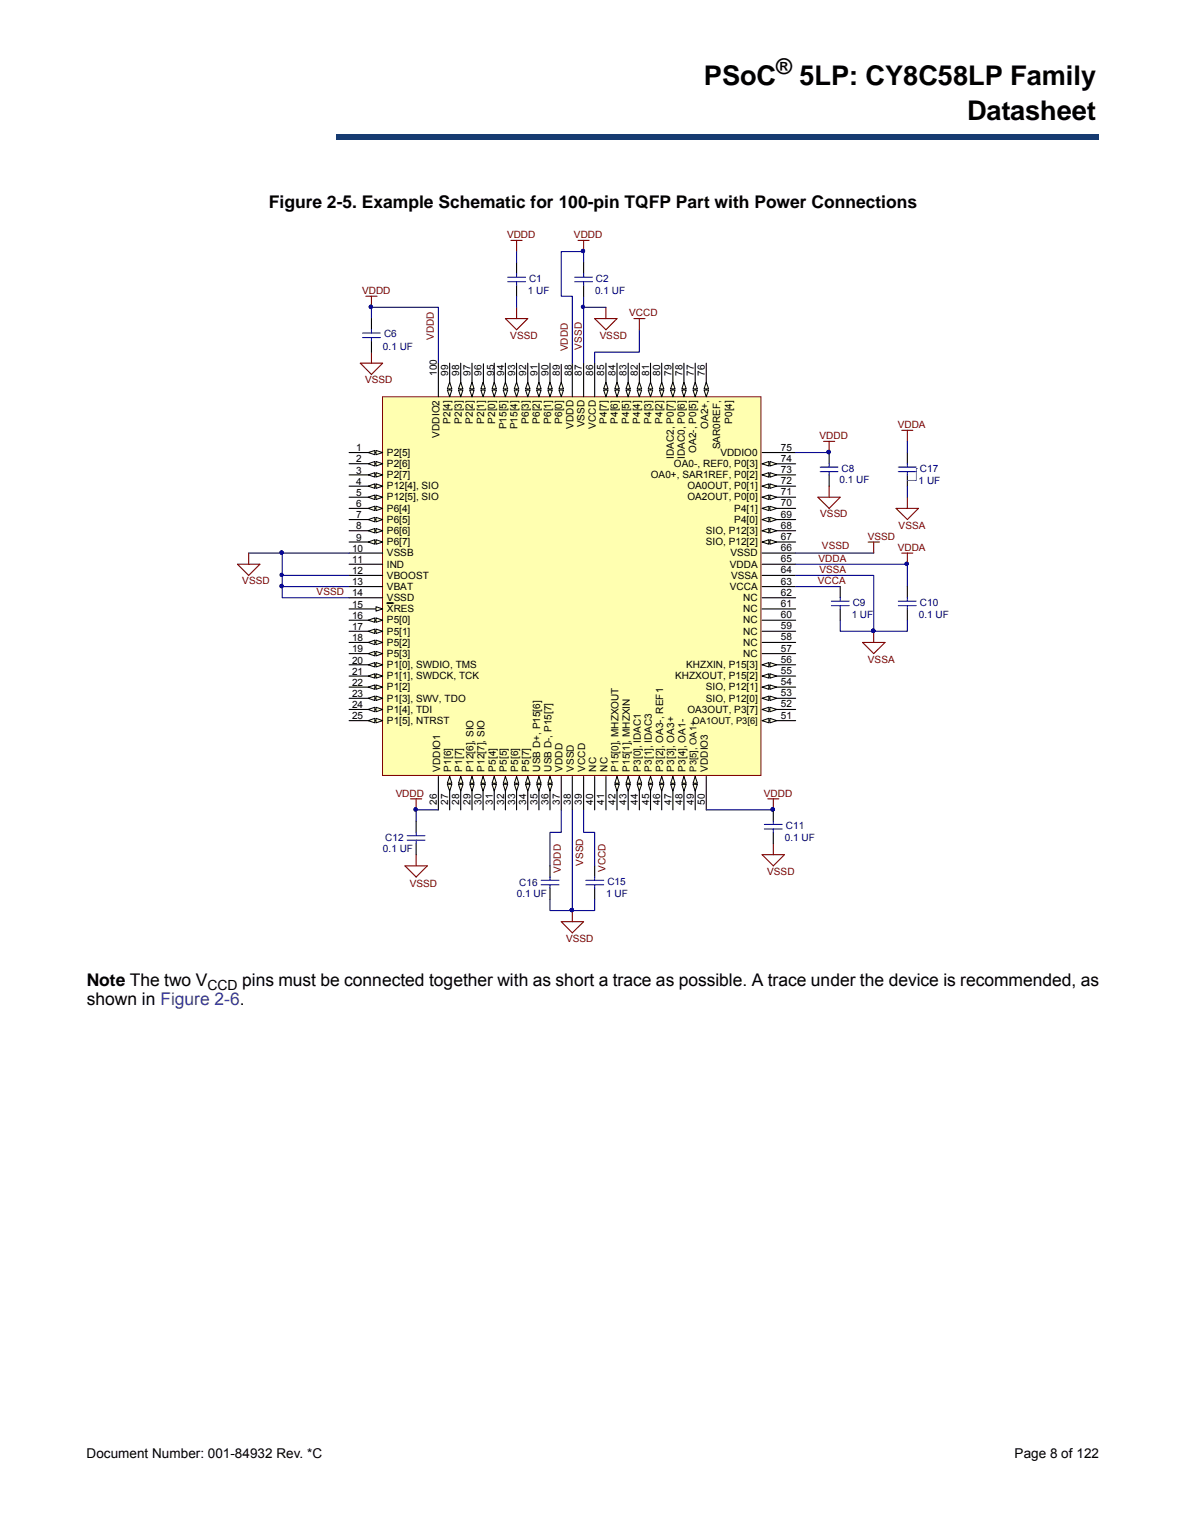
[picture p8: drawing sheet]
<svg xmlns="http://www.w3.org/2000/svg" width="216mm" height="279mm" viewBox="0 0 216 279" stroke-linecap="round" stroke-linejoin="round" font-family="sans-serif">
<defs><g id="words">
<g font-size="4.9">
<text x="128" y="15.5">PSoC</text>
<text x="145.4" y="15.5">5LP: CY8C58LP Family</text>
<text x="175.9" y="21.9">Datasheet</text>
</g>
<text font-size="3.9" x="141.2" y="13.5">®</text>
<g font-size="3.2">
<text x="48.9" y="37.9">Figure 2-5. Example Schematic for 100-pin TQFP Part with Power Connections</text>
<text x="15.8" y="179.3">Note The two V</text>
<text x="44" y="179.3">pins must be connected together with as short a trace as possible. A trace under the device is recommended, as</text>
<text x="15.8" y="182.8">shown in Figure 2-6.</text>
</g>
<g font-size="2.5">
<text x="37.7" y="180.1">CCD</text>
<text x="15.7" y="265.2">Document Number: 001-84932 Rev. *C</text>
<text x="184.6" y="265.2">Page 8 of 122</text>
</g>
<g font-size="1.8" fill="#800000">
<text x="92.2" y="43.3">VDDD</text>
<text x="104.4" y="43.3">VDDD</text>
<text x="65.8" y="53.5">VDDD</text>
<text x="114.4" y="57.5">VCCD</text>
<text x="78.9" y="61.9" transform="rotate(-90 78.9 61.9)">VDDD</text>
<text x="92.8" y="61.6">VSSD</text>
<text x="103.3" y="63.9" transform="rotate(-90 103.3 63.9)">VDDD</text>
<text x="105.8" y="63.6" transform="rotate(-90 105.8 63.6)">VSSD</text>
<text x="109.1" y="61.6">VSSD</text>
<text x="66.4" y="69.7">VSSD</text>
<text x="163.3" y="77.9">VDDA</text>
<text x="149.1" y="79.9">VDDD</text>
<text x="149.2" y="94.1">VSSD</text>
<text x="149.5" y="99.9">VSSD</text>
<text x="157.8" y="98.1">VSSD</text>
<text x="163.3" y="100.2">VDDA</text>
<text x="163.4" y="96.2">VSSA</text>
<text x="44.1" y="106.3">VSSD</text>
<text x="148.8" y="106.3">VCCA</text>
<text x="148.9" y="102.2">VDDA</text>
<text x="149.1" y="104.2">VSSA</text>
<text x="57.6" y="108.3">VSSD</text>
<text x="157.9" y="120.5">VSSA</text>
<text x="72" y="144.9">VDDD</text>
<text x="138.9" y="144.9">VDDD</text>
<text x="74.5" y="161.4">VSSD</text>
<text x="102" y="158.7" transform="rotate(-90 102 158.7)">VDDD</text>
<text x="106" y="157.5" transform="rotate(-90 106 157.5)">VSSD</text>
<text x="110.1" y="158.6" transform="rotate(-90 110.1 158.6)">VCCD</text>
<text x="139.6" y="159.1">VSSD</text>
<text x="103" y="171.3">VSSD</text>
</g>
<g font-size="1.8" fill="#000080">
<text x="96" y="53.5">1 UF</text>
<text x="96.2" y="51.2">C1</text>
<text x="108.2" y="53.5">0.1 UF</text>
<text x="108.4" y="51.2">C2</text>
<text x="69.7" y="63.6">0.1 UF</text>
<text x="69.8" y="61.4">C6</text>
<text x="152.7" y="87.8">0.1 UF</text>
<text x="153.1" y="85.8">C8</text>
<text x="167.1" y="88">1 UF</text>
<text x="167.3" y="85.8">C17</text>
<text x="154.9" y="112.4">1 UF</text>
<text x="155.1" y="110.2">C9</text>
<text x="167.1" y="112.4">0.1 UF</text>
<text x="167.3" y="110.2">C10</text>
<text x="69.7" y="155">0.1 UF</text>
<text x="70.1" y="153">C12</text>
<text x="142.7" y="153">0.1 UF</text>
<text x="142.9" y="150.8">C11</text>
<text x="94.4" y="161.1">C16</text>
<text x="110.5" y="160.9">C15</text>
<text x="94" y="163.2">0.1 UF</text>
<text x="110.2" y="163.2">1 UF</text>
</g>
<g font-size="1.8">
<text x="79.5" y="68.3" transform="rotate(-90 79.5 68.3)">100</text>
<text x="81.5" y="68.4" transform="rotate(-90 81.5 68.4)">99</text>
<text x="83.5" y="68.4" transform="rotate(-90 83.5 68.4)">98</text>
<text x="85.6" y="68.4" transform="rotate(-90 85.6 68.4)">97</text>
<text x="87.6" y="68.4" transform="rotate(-90 87.6 68.4)">96</text>
<text x="89.9" y="68.4" transform="rotate(-90 89.9 68.4)">95</text>
<text x="91.7" y="68.4" transform="rotate(-90 91.7 68.4)">94</text>
<text x="93.7" y="68.4" transform="rotate(-90 93.7 68.4)">93</text>
<text x="95.7" y="68.4" transform="rotate(-90 95.7 68.4)">92</text>
<text x="97.7" y="68.4" transform="rotate(-90 97.7 68.4)">91</text>
<text x="99.8" y="68.4" transform="rotate(-90 99.8 68.4)">90</text>
<text x="101.8" y="68.4" transform="rotate(-90 101.8 68.4)">89</text>
<text x="104" y="68.4" transform="rotate(-90 104 68.4)">88</text>
<text x="105.9" y="68.4" transform="rotate(-90 105.9 68.4)">87</text>
<text x="107.9" y="68.4" transform="rotate(-90 107.9 68.4)">86</text>
<text x="109.9" y="68.4" transform="rotate(-90 109.9 68.4)">85</text>
<text x="112" y="68.4" transform="rotate(-90 112 68.4)">84</text>
<text x="114" y="68.4" transform="rotate(-90 114 68.4)">83</text>
<text x="116" y="68.4" transform="rotate(-90 116 68.4)">82</text>
<text x="118" y="68.4" transform="rotate(-90 118 68.4)">81</text>
<text x="120.1" y="68.4" transform="rotate(-90 120.1 68.4)">80</text>
<text x="122.1" y="68.4" transform="rotate(-90 122.1 68.4)">79</text>
<text x="124.1" y="68.4" transform="rotate(-90 124.1 68.4)">78</text>
<text x="126.2" y="68.4" transform="rotate(-90 126.2 68.4)">77</text>
<text x="128.2" y="68.4" transform="rotate(-90 128.2 68.4)">76</text>
<text x="82" y="77" transform="rotate(-90 82 77)">P2[4]</text>
<text x="84" y="77" transform="rotate(-90 84 77)">P2[3]</text>
<text x="86" y="77" transform="rotate(-90 86 77)">P2[2]</text>
<text x="88.1" y="77" transform="rotate(-90 88.1 77)">P2[1]</text>
<text x="90.1" y="77" transform="rotate(-90 90.1 77)">P2[0]</text>
<text x="96.2" y="77" transform="rotate(-90 96.2 77)">P6[3]</text>
<text x="98.2" y="77" transform="rotate(-90 98.2 77)">P6[2]</text>
<text x="100.2" y="77" transform="rotate(-90 100.2 77)">P6[1]</text>
<text x="102.3" y="77" transform="rotate(-90 102.3 77)">P6[0]</text>
<text x="104.3" y="78" transform="rotate(-90 104.3 78)">VDDD</text>
<text x="106.3" y="77.7" transform="rotate(-90 106.3 77.7)">VSSD</text>
<text x="108.4" y="78" transform="rotate(-90 108.4 78)">VCCD</text>
<text x="110.4" y="77" transform="rotate(-90 110.4 77)">P4[7]</text>
<text x="112.4" y="77" transform="rotate(-90 112.4 77)">P4[6]</text>
<text x="114.4" y="77" transform="rotate(-90 114.4 77)">P4[5]</text>
<text x="116.5" y="77" transform="rotate(-90 116.5 77)">P4[4]</text>
<text x="118.5" y="77" transform="rotate(-90 118.5 77)">P4[3]</text>
<text x="120.5" y="77" transform="rotate(-90 120.5 77)">P4[2]</text>
<text x="128.8" y="78" transform="rotate(-90 128.8 78)">OA2+,</text>
<text x="133.2" y="77" transform="rotate(-90 133.2 77)">P0[4]</text>
<text x="64.8" y="82.1">1</text>
<text x="70.4" y="82.9">P2[5]</text>
<text x="79.9" y="79.6" transform="rotate(-90 79.9 79.6)">VDDIO2</text>
<text x="92.1" y="78.1" transform="rotate(-90 92.1 78.1)">P15[5]</text>
<text x="94.1" y="78.1" transform="rotate(-90 94.1 78.1)">P15[4]</text>
<text x="122.6" y="83.4" transform="rotate(-90 122.6 83.4)">IDAC2, P0[7]</text>
<text x="124.6" y="83.4" transform="rotate(-90 124.6 83.4)">IDAC0, P0[6]</text>
<text x="126.6" y="82.3" transform="rotate(-90 126.6 82.3)">OA2-, P0[5]</text>
<text x="131" y="81.7" transform="rotate(-90 131 81.7)">SAR0REF,</text>
<text x="131" y="82.9">VDDIO0</text>
<text x="142" y="82">75</text>
<text x="64.8" y="84.1">2</text>
<text x="64.8" y="86.1">3</text>
<text x="64.8" y="88.2">4</text>
<text x="70.4" y="84.9">P2[6]</text>
<text x="70.4" y="87">P2[7]</text>
<text x="70.4" y="89">P12[4], SIO</text>
<text x="118.4" y="87">OA0+, SAR1REF, P0[2]</text>
<text x="122.6" y="84.9">OA0-, REF0, P0[3]</text>
<text x="125" y="89">OA0OUT, P0[1]</text>
<text x="142" y="84">74</text>
<text x="142" y="88.1">72</text>
<text x="142" y="86">73</text>
<text x="64.8" y="90.2">5</text>
<text x="64.8" y="92.2">6</text>
<text x="64.8" y="94.3">7</text>
<text x="70.4" y="91">P12[5], SIO</text>
<text x="70.4" y="93.1">P6[4]</text>
<text x="70.4" y="95.1">P6[5]</text>
<text x="125" y="91">OA2OUT, P0[0]</text>
<text x="133.6" y="95.1">P4[0]</text>
<text x="133.6" y="93.1">P4[1]</text>
<text x="142" y="94.1">69</text>
<text x="142" y="92.1">70</text>
<text x="142" y="90.1">71</text>
<text x="64" y="100.4">10</text>
<text x="64.8" y="98.3">9</text>
<text x="64.8" y="96.3">8</text>
<text x="70.4" y="101.2">VSSB</text>
<text x="70.4" y="99.2">P6[7]</text>
<text x="70.4" y="97.2">P6[6]</text>
<text x="128.4" y="99.2">SIO, P12[2]</text>
<text x="128.4" y="97.2">SIO, P12[3]</text>
<text x="132.9" y="101.2">VSSD</text>
<text x="142" y="98.2">67</text>
<text x="142" y="96.2">68</text>
<text x="142" y="100.2">66</text>
<text x="64" y="102.4">11</text>
<text x="64" y="104.5">12</text>
<text x="64" y="106.5">13</text>
<text x="70.4" y="103.2">IND</text>
<text x="70.4" y="105.3">VBOOST</text>
<text x="70.4" y="107.3">VBAT</text>
<text x="132.8" y="107.3">VCCA</text>
<text x="132.8" y="103.2">VDDA</text>
<text x="133" y="105.3">VSSA</text>
<text x="142" y="104.3">64</text>
<text x="142" y="106.3">63</text>
<text x="142" y="102.3">65</text>
<text x="64" y="108.5">14</text>
<text x="64" y="110.5">15</text>
<text x="64" y="112.6">16</text>
<text x="70.4" y="109.3">VSSD</text>
<text x="70.4" y="111.4">XRES</text>
<text x="70.4" y="113.4">P5[0]</text>
<text x="135.2" y="113.4">NC</text>
<text x="135.2" y="111.4">NC</text>
<text x="135.2" y="109.3">NC</text>
<text x="142" y="112.5">60</text>
<text x="142" y="110.4">61</text>
<text x="142" y="108.4">62</text>
<text x="64" y="114.6">17</text>
<text x="64" y="116.6">18</text>
<text x="64" y="118.7">19</text>
<text x="70.4" y="115.4">P5[1]</text>
<text x="70.4" y="117.5">P5[2]</text>
<text x="70.4" y="119.5">P5[3]</text>
<text x="135.2" y="119.5">NC</text>
<text x="135.2" y="117.5">NC</text>
<text x="135.2" y="115.4">NC</text>
<text x="142" y="118.5">57</text>
<text x="142" y="116.5">58</text>
<text x="142" y="114.5">59</text>
<text x="64" y="120.7">20</text>
<text x="64" y="122.7">21</text>
<text x="64" y="124.8">22</text>
<text x="70.4" y="121.5">P1[0], SWDIO, TMS</text>
<text x="70.4" y="123.5">P1[1], SWDCK, TCK</text>
<text x="70.4" y="125.6">P1[2]</text>
<text x="122.8" y="123.5">KHZXOUT, P15[2]</text>
<text x="124.8" y="121.5">KHZXIN, P15[3]</text>
<text x="128.4" y="125.6">SIO, P12[1]</text>
<text x="142" y="124.6">54</text>
<text x="142" y="122.6">55</text>
<text x="142" y="120.6">56</text>
<text x="64" y="126.8">23</text>
<text x="64" y="128.8">24</text>
<text x="64" y="130.9">25</text>
<text x="70.4" y="127.6">P1[3], SWV, TDO</text>
<text x="70.4" y="129.6">P1[4], TDI</text>
<text x="70.4" y="131.7">P1[5], NTRST</text>
<text x="125" y="129.6">OA3OUT, P3[7]</text>
<text x="128.4" y="127.6">SIO, P12[0]</text>
<text x="142" y="130.7">51</text>
<text x="142" y="126.7">53</text>
<text x="142" y="128.7">52</text>
<text x="80" y="140.4" transform="rotate(-90 80 140.4)">VDDIO1</text>
<text x="82" y="140.4" transform="rotate(-90 82 140.4)">P1[6]</text>
<text x="84.1" y="140.4" transform="rotate(-90 84.1 140.4)">P1[7]</text>
<text x="86.1" y="140.4" transform="rotate(-90 86.1 140.4)">P12[6], SIO</text>
<text x="88.1" y="140.4" transform="rotate(-90 88.1 140.4)">P12[7], SIO</text>
<text x="90.2" y="140.4" transform="rotate(-90 90.2 140.4)">P5[4]</text>
<text x="92.2" y="140.4" transform="rotate(-90 92.2 140.4)">P5[5]</text>
<text x="94.2" y="140.4" transform="rotate(-90 94.2 140.4)">P5[6]</text>
<text x="96.3" y="140.4" transform="rotate(-90 96.3 140.4)">P5[7]</text>
<text x="98.3" y="140.4" transform="rotate(-90 98.3 140.4)">USB D+, P15[6]</text>
<text x="100.3" y="140.4" transform="rotate(-90 100.3 140.4)">USB D-, P15[7]</text>
<text x="102.3" y="140.4" transform="rotate(-90 102.3 140.4)">VDDD</text>
<text x="104.4" y="140.4" transform="rotate(-90 104.4 140.4)">VSSD</text>
<text x="106.4" y="140.4" transform="rotate(-90 106.4 140.4)">VCCD</text>
<text x="108.4" y="140.4" transform="rotate(-90 108.4 140.4)">NC</text>
<text x="110.5" y="140.4" transform="rotate(-90 110.5 140.4)">NC</text>
<text x="112.5" y="140.4" transform="rotate(-90 112.5 140.4)">P15[0], MHZXOUT</text>
<text x="114.5" y="140.4" transform="rotate(-90 114.5 140.4)">P15[1], MHZXIN</text>
<text x="116.6" y="140.4" transform="rotate(-90 116.6 140.4)">P3[0], IDAC1</text>
<text x="118.6" y="140.4" transform="rotate(-90 118.6 140.4)">P3[1], IDAC3</text>
<text x="120.6" y="140.4" transform="rotate(-90 120.6 140.4)">P3[2], OA3-, REF1</text>
<text x="122.6" y="140.4" transform="rotate(-90 122.6 140.4)">P3[3], OA3+</text>
<text x="124.7" y="140.4" transform="rotate(-90 124.7 140.4)">P3[4], OA1-</text>
<text x="128.8" y="140.4" transform="rotate(-90 128.8 140.4)">VDDIO3</text>
<text x="79.5" y="146.4" transform="rotate(-90 79.5 146.4)">26</text>
<text x="81.5" y="146.4" transform="rotate(-90 81.5 146.4)">27</text>
<text x="83.5" y="146.4" transform="rotate(-90 83.5 146.4)">28</text>
<text x="85.6" y="146.4" transform="rotate(-90 85.6 146.4)">29</text>
<text x="87.6" y="146.4" transform="rotate(-90 87.6 146.4)">30</text>
<text x="89.6" y="146.4" transform="rotate(-90 89.6 146.4)">31</text>
<text x="91.7" y="146.4" transform="rotate(-90 91.7 146.4)">32</text>
<text x="93.7" y="146.4" transform="rotate(-90 93.7 146.4)">33</text>
<text x="95.7" y="146.4" transform="rotate(-90 95.7 146.4)">34</text>
<text x="97.7" y="146.4" transform="rotate(-90 97.7 146.4)">35</text>
<text x="99.8" y="146.4" transform="rotate(-90 99.8 146.4)">36</text>
<text x="101.8" y="146.4" transform="rotate(-90 101.8 146.4)">37</text>
<text x="103.8" y="146.4" transform="rotate(-90 103.8 146.4)">38</text>
<text x="105.9" y="146.4" transform="rotate(-90 105.9 146.4)">39</text>
<text x="107.9" y="146.4" transform="rotate(-90 107.9 146.4)">40</text>
<text x="109.9" y="146.4" transform="rotate(-90 109.9 146.4)">41</text>
<text x="112" y="146.4" transform="rotate(-90 112 146.4)">42</text>
<text x="114" y="146.4" transform="rotate(-90 114 146.4)">43</text>
<text x="116" y="146.4" transform="rotate(-90 116 146.4)">44</text>
<text x="118" y="146.4" transform="rotate(-90 118 146.4)">45</text>
<text x="120.1" y="146.4" transform="rotate(-90 120.1 146.4)">46</text>
<text x="122.1" y="146.4" transform="rotate(-90 122.1 146.4)">47</text>
<text x="124.1" y="146.4" transform="rotate(-90 124.1 146.4)">48</text>
<text x="126.2" y="146.4" transform="rotate(-90 126.2 146.4)">49</text>
<text x="128.2" y="146.4" transform="rotate(-90 128.2 146.4)">50</text>
</g>
<g font-size="1.7">
<text x="126" y="131.6">OA1OUT, P3[6]</text>
<text x="126.7" y="140.4" transform="rotate(-90 126.7 140.4)">P3[5], OA1+</text>
</g>
</g></defs>
<path d="M61 24.4h138.8v.9h-138.8z" fill="#163b71"/>
<path d="M61 24.4h138.9" fill="none" stroke="#163b71" stroke-width=".18"/>
<path d="M199.7 24.4h.2v1h-.2z" fill="#163b71"/>
<path d="M61 25.3h138.8" fill="none" stroke="#163b71" stroke-width=".18"/>
<path d="M61 24.3h.1v1h-.1z" fill="#163b71"/>
<g fill="#fff">
<path d="M15.8 8.6h45.2v18h-45.2z"/>
<path d="M42.8 41.1h130.1v131.1h-130.1z"/>
</g>
<path d="M69.6 72.2h68.8v68.9h-68.8z" fill="#ffffb0"/>
<path d="M69.6 72.2h68.8v68.9h-68.8z" fill="none" stroke="#800000" stroke-width=".18"/>
<path d="M63.5 100.6h6.1M63.5 102.6h6.1M63.5 104.7h6.1M63.5 106.7h6.1M63.5 108.7h6.1M63.5 110.8h6.1" fill="none" stroke="#000" stroke-width=".2"/>
<path d="M68.4 110.4l1.2 .4-1.2 .4z" fill="#ffffe8"/>
<path d="M68.4 110.4l1.2 .4-1.2 .4z" fill="none" stroke="#000" stroke-width=".18"/>
<path d="M104.1 66.1v6.1M106.2 66.1v6.1M108.2 66.1v6.1M138.6 98.6h6.1M70.4 109.7h1.2M138.6 106.7h6.1M138.6 104.7h6.1M138.6 102.6h6.1M138.6 100.6h6.1M102.1 141.2v6.1M104.1 141.2v6.1M106.2 141.2v6.1" fill="none" stroke="#000" stroke-width=".2"/>
<path d="M138.6 98.6l1.2-.4v.8z" fill="#ffffe8"/>
<path d="M138.6 98.6l1.2-.4v.8z" fill="none" stroke="#000" stroke-width=".18"/>
<path d="M140 98.2l1.3 .4-1.3 .4z" fill="#ffffe8"/>
<path d="M140 98.2l1.3 .4-1.3 .4z" fill="none" stroke="#000" stroke-width=".18"/>
<path d="M138.6 96.5h6.1" fill="none" stroke="#000" stroke-width=".2"/>
<path d="M138.6 96.5l1.2-.4v.8z" fill="#ffffe8"/>
<path d="M138.6 96.5l1.2-.4v.8z" fill="none" stroke="#000" stroke-width=".18"/>
<path d="M140 96.1l1.3 .4-1.3 .4z" fill="#ffffe8"/>
<path d="M140 96.1l1.3 .4-1.3 .4z" fill="none" stroke="#000" stroke-width=".18"/>
<path d="M138.6 94.5h6.1" fill="none" stroke="#000" stroke-width=".2"/>
<path d="M138.6 94.5l1.2-.4v.8z" fill="#ffffe8"/>
<path d="M138.6 94.5l1.2-.4v.8z" fill="none" stroke="#000" stroke-width=".18"/>
<path d="M140 94.1l1.3 .4-1.3 .4z" fill="#ffffe8"/>
<path d="M140 94.1l1.3 .4-1.3 .4z" fill="none" stroke="#000" stroke-width=".18"/>
<path d="M138.6 92.5h6.1" fill="none" stroke="#000" stroke-width=".2"/>
<path d="M138.6 92.5l1.2-.4v.8z" fill="#ffffe8"/>
<path d="M138.6 92.5l1.2-.4v.8z" fill="none" stroke="#000" stroke-width=".18"/>
<path d="M140 92.1l1.3 .4-1.3 .4z" fill="#ffffe8"/>
<path d="M140 92.1l1.3 .4-1.3 .4z" fill="none" stroke="#000" stroke-width=".18"/>
<path d="M138.6 90.4h6.1" fill="none" stroke="#000" stroke-width=".2"/>
<path d="M138.6 90.4l1.2-.4v.9z" fill="#ffffe8"/>
<path d="M138.6 90.4l1.2-.4v.9z" fill="none" stroke="#000" stroke-width=".18"/>
<path d="M140 90l1.3 .4-1.3 .5z" fill="#ffffe8"/>
<path d="M140 90l1.3 .4-1.3 .5z" fill="none" stroke="#000" stroke-width=".18"/>
<path d="M138.6 88.4h6.1" fill="none" stroke="#000" stroke-width=".2"/>
<path d="M138.6 88.4l1.2-.4v.8z" fill="#ffffe8"/>
<path d="M138.6 88.4l1.2-.4v.8z" fill="none" stroke="#000" stroke-width=".18"/>
<path d="M140 88l1.3 .4-1.3 .4z" fill="#ffffe8"/>
<path d="M140 88l1.3 .4-1.3 .4z" fill="none" stroke="#000" stroke-width=".18"/>
<path d="M138.6 86.4h6.1" fill="none" stroke="#000" stroke-width=".2"/>
<path d="M138.6 86.4l1.2-.4v.8z" fill="#ffffe8"/>
<path d="M138.6 86.4l1.2-.4v.8z" fill="none" stroke="#000" stroke-width=".18"/>
<path d="M140 86l1.3 .4-1.3 .4z" fill="#ffffe8"/>
<path d="M140 86l1.3 .4-1.3 .4z" fill="none" stroke="#000" stroke-width=".18"/>
<path d="M138.6 84.4h6.1" fill="none" stroke="#000" stroke-width=".2"/>
<path d="M138.6 84.4l1.2-.5v.9z" fill="#ffffe8"/>
<path d="M138.6 84.4l1.2-.5v.9z" fill="none" stroke="#000" stroke-width=".18"/>
<path d="M140 83.9l1.3 .5-1.3 .4z" fill="#ffffe8"/>
<path d="M140 83.9l1.3 .5-1.3 .4z" fill="none" stroke="#000" stroke-width=".18"/>
<path d="M128.5 66.1v6.1M138.6 82.3h6.1" fill="none" stroke="#000" stroke-width=".2"/>
<path d="M128.1 71h.8l-.4 1.2z" fill="#ffffe8"/>
<path d="M128.1 71h.8l-.4 1.2z" fill="none" stroke="#000" stroke-width=".18"/>
<path d="M128.5 69.5l.4 1.2h-.8z" fill="#ffffe8"/>
<path d="M128.5 69.5l.4 1.2h-.8z" fill="none" stroke="#000" stroke-width=".18"/>
<path d="M126.4 66.1v6.1" fill="none" stroke="#000" stroke-width=".2"/>
<path d="M126 71h.9l-.5 1.2z" fill="#ffffe8"/>
<path d="M126 71h.9l-.5 1.2z" fill="none" stroke="#000" stroke-width=".18"/>
<path d="M126.4 69.5l.5 1.2h-.9z" fill="#ffffe8"/>
<path d="M126.4 69.5l.5 1.2h-.9z" fill="none" stroke="#000" stroke-width=".18"/>
<path d="M124.4 66.1v6.1" fill="none" stroke="#000" stroke-width=".2"/>
<path d="M124 71h.8l-.4 1.2z" fill="#ffffe8"/>
<path d="M124 71h.8l-.4 1.2z" fill="none" stroke="#000" stroke-width=".18"/>
<path d="M124.4 69.5l.4 1.2h-.8z" fill="#ffffe8"/>
<path d="M124.4 69.5l.4 1.2h-.8z" fill="none" stroke="#000" stroke-width=".18"/>
<path d="M122.4 66.1v6.1" fill="none" stroke="#000" stroke-width=".2"/>
<path d="M122 71h.8l-.4 1.2z" fill="#ffffe8"/>
<path d="M122 71h.8l-.4 1.2z" fill="none" stroke="#000" stroke-width=".18"/>
<path d="M122.4 69.5l.4 1.2h-.8z" fill="#ffffe8"/>
<path d="M122.4 69.5l.4 1.2h-.8z" fill="none" stroke="#000" stroke-width=".18"/>
<path d="M120.4 66.1v6.1" fill="none" stroke="#000" stroke-width=".2"/>
<path d="M120 71h.8l-.4 1.2z" fill="#ffffe8"/>
<path d="M120 71h.8l-.4 1.2z" fill="none" stroke="#000" stroke-width=".18"/>
<path d="M120.4 69.5l.4 1.2h-.8z" fill="#ffffe8"/>
<path d="M120.4 69.5l.4 1.2h-.8z" fill="none" stroke="#000" stroke-width=".18"/>
<path d="M118.3 66.1v6.1" fill="none" stroke="#000" stroke-width=".2"/>
<path d="M117.9 71h.8l-.4 1.2z" fill="#ffffe8"/>
<path d="M117.9 71h.8l-.4 1.2z" fill="none" stroke="#000" stroke-width=".18"/>
<path d="M118.3 69.5l.4 1.2h-.8z" fill="#ffffe8"/>
<path d="M118.3 69.5l.4 1.2h-.8z" fill="none" stroke="#000" stroke-width=".18"/>
<path d="M116.3 66.1v6.1" fill="none" stroke="#000" stroke-width=".2"/>
<path d="M115.9 71h.8l-.4 1.2z" fill="#ffffe8"/>
<path d="M115.9 71h.8l-.4 1.2z" fill="none" stroke="#000" stroke-width=".18"/>
<path d="M116.3 69.5l.4 1.2h-.8z" fill="#ffffe8"/>
<path d="M116.3 69.5l.4 1.2h-.8z" fill="none" stroke="#000" stroke-width=".18"/>
<path d="M114.3 66.1v6.1" fill="none" stroke="#000" stroke-width=".2"/>
<path d="M113.9 71h.8l-.4 1.2z" fill="#ffffe8"/>
<path d="M113.9 71h.8l-.4 1.2z" fill="none" stroke="#000" stroke-width=".18"/>
<path d="M114.3 69.5l.4 1.2h-.8z" fill="#ffffe8"/>
<path d="M114.3 69.5l.4 1.2h-.8z" fill="none" stroke="#000" stroke-width=".18"/>
<path d="M112.2 66.1v6.1" fill="none" stroke="#000" stroke-width=".2"/>
<path d="M111.8 71h.8l-.4 1.2z" fill="#ffffe8"/>
<path d="M111.8 71h.8l-.4 1.2z" fill="none" stroke="#000" stroke-width=".18"/>
<path d="M112.2 69.5l.4 1.2h-.8z" fill="#ffffe8"/>
<path d="M112.2 69.5l.4 1.2h-.8z" fill="none" stroke="#000" stroke-width=".18"/>
<path d="M110.2 66.1v6.1" fill="none" stroke="#000" stroke-width=".2"/>
<path d="M109.8 71h.8l-.4 1.2z" fill="#ffffe8"/>
<path d="M109.8 71h.8l-.4 1.2z" fill="none" stroke="#000" stroke-width=".18"/>
<path d="M110.2 69.5l.4 1.2h-.8z" fill="#ffffe8"/>
<path d="M110.2 69.5l.4 1.2h-.8z" fill="none" stroke="#000" stroke-width=".18"/>
<path d="M63.5 112.8h6.1" fill="none" stroke="#000" stroke-width=".2"/>
<path d="M68.4 112.4l1.2 .4-1.2 .4z" fill="#ffffe8"/>
<path d="M68.4 112.4l1.2 .4-1.2 .4z" fill="none" stroke="#000" stroke-width=".18"/>
<path d="M67 112.8l1.2-.4v.8z" fill="#ffffe8"/>
<path d="M67 112.8l1.2-.4v.8z" fill="none" stroke="#000" stroke-width=".18"/>
<path d="M63.5 114.8h6.1" fill="none" stroke="#000" stroke-width=".2"/>
<path d="M68.4 114.4l1.2 .4-1.2 .4z" fill="#ffffe8"/>
<path d="M68.4 114.4l1.2 .4-1.2 .4z" fill="none" stroke="#000" stroke-width=".18"/>
<path d="M67 114.8l1.2-.4v.8z" fill="#ffffe8"/>
<path d="M67 114.8l1.2-.4v.8z" fill="none" stroke="#000" stroke-width=".18"/>
<path d="M63.5 116.9h6.1" fill="none" stroke="#000" stroke-width=".2"/>
<path d="M68.4 116.4l1.2 .5-1.2 .4z" fill="#ffffe8"/>
<path d="M68.4 116.4l1.2 .5-1.2 .4z" fill="none" stroke="#000" stroke-width=".18"/>
<path d="M67 116.9l1.2-.5v.9z" fill="#ffffe8"/>
<path d="M67 116.9l1.2-.5v.9z" fill="none" stroke="#000" stroke-width=".18"/>
<path d="M63.5 118.9h6.1" fill="none" stroke="#000" stroke-width=".2"/>
<path d="M68.4 118.5l1.2 .4-1.2 .4z" fill="#ffffe8"/>
<path d="M68.4 118.5l1.2 .4-1.2 .4z" fill="none" stroke="#000" stroke-width=".18"/>
<path d="M67 118.9l1.2-.4v.8z" fill="#ffffe8"/>
<path d="M67 118.9l1.2-.4v.8z" fill="none" stroke="#000" stroke-width=".18"/>
<path d="M63.5 120.9h6.1" fill="none" stroke="#000" stroke-width=".2"/>
<path d="M68.4 120.5l1.2 .4-1.2 .4z" fill="#ffffe8"/>
<path d="M68.4 120.5l1.2 .4-1.2 .4z" fill="none" stroke="#000" stroke-width=".18"/>
<path d="M67 120.9l1.2-.4v.8z" fill="#ffffe8"/>
<path d="M67 120.9l1.2-.4v.8z" fill="none" stroke="#000" stroke-width=".18"/>
<path d="M63.5 123h6.1" fill="none" stroke="#000" stroke-width=".2"/>
<path d="M68.4 122.6l1.2 .4-1.2 .4z" fill="#ffffe8"/>
<path d="M68.4 122.6l1.2 .4-1.2 .4z" fill="none" stroke="#000" stroke-width=".18"/>
<path d="M67 123l1.2-.4v.8z" fill="#ffffe8"/>
<path d="M67 123l1.2-.4v.8z" fill="none" stroke="#000" stroke-width=".18"/>
<path d="M63.5 125h6.1" fill="none" stroke="#000" stroke-width=".2"/>
<path d="M68.4 124.6l1.2 .4-1.2 .4z" fill="#ffffe8"/>
<path d="M68.4 124.6l1.2 .4-1.2 .4z" fill="none" stroke="#000" stroke-width=".18"/>
<path d="M67 125l1.2-.4v.8z" fill="#ffffe8"/>
<path d="M67 125l1.2-.4v.8z" fill="none" stroke="#000" stroke-width=".18"/>
<path d="M63.5 127h6.1" fill="none" stroke="#000" stroke-width=".2"/>
<path d="M68.4 126.6l1.2 .4-1.2 .4z" fill="#ffffe8"/>
<path d="M68.4 126.6l1.2 .4-1.2 .4z" fill="none" stroke="#000" stroke-width=".18"/>
<path d="M67 127l1.2-.4v.8z" fill="#ffffe8"/>
<path d="M67 127l1.2-.4v.8z" fill="none" stroke="#000" stroke-width=".18"/>
<path d="M63.5 129.1h6.1" fill="none" stroke="#000" stroke-width=".2"/>
<path d="M68.4 128.7l1.2 .4-1.2 .4z" fill="#ffffe8"/>
<path d="M68.4 128.7l1.2 .4-1.2 .4z" fill="none" stroke="#000" stroke-width=".18"/>
<path d="M67 129.1l1.2-.4v.8z" fill="#ffffe8"/>
<path d="M67 129.1l1.2-.4v.8z" fill="none" stroke="#000" stroke-width=".18"/>
<path d="M63.5 131.1h6.1" fill="none" stroke="#000" stroke-width=".2"/>
<path d="M68.4 130.7l1.2 .4-1.2 .4z" fill="#ffffe8"/>
<path d="M68.4 130.7l1.2 .4-1.2 .4z" fill="none" stroke="#000" stroke-width=".18"/>
<path d="M67 131.1l1.2-.4v.8z" fill="#ffffe8"/>
<path d="M67 131.1l1.2-.4v.8z" fill="none" stroke="#000" stroke-width=".18"/>
<path d="M79.7 141.2v6.1M81.8 141.2v6.1" fill="none" stroke="#000" stroke-width=".2"/>
<path d="M81.8 141.2l.4 1.3h-.8z" fill="#ffffe8"/>
<path d="M81.8 141.2l.4 1.3h-.8z" fill="none" stroke="#000" stroke-width=".18"/>
<path d="M81.4 142.7h.8l-.4 1.2z" fill="#ffffe8"/>
<path d="M81.4 142.7h.8l-.4 1.2z" fill="none" stroke="#000" stroke-width=".18"/>
<path d="M83.8 141.2v6.1" fill="none" stroke="#000" stroke-width=".2"/>
<path d="M83.8 141.2l.4 1.3h-.8z" fill="#ffffe8"/>
<path d="M83.8 141.2l.4 1.3h-.8z" fill="none" stroke="#000" stroke-width=".18"/>
<path d="M83.4 142.7h.8l-.4 1.2z" fill="#ffffe8"/>
<path d="M83.4 142.7h.8l-.4 1.2z" fill="none" stroke="#000" stroke-width=".18"/>
<path d="M85.9 141.2v6.1" fill="none" stroke="#000" stroke-width=".2"/>
<path d="M85.9 141.2l.3 1.3h-.8z" fill="#ffffe8"/>
<path d="M85.9 141.2l.3 1.3h-.8z" fill="none" stroke="#000" stroke-width=".18"/>
<path d="M85.4 142.7h.8l-.3 1.2z" fill="#ffffe8"/>
<path d="M85.4 142.7h.8l-.3 1.2z" fill="none" stroke="#000" stroke-width=".18"/>
<path d="M87.9 141.2v6.1" fill="none" stroke="#000" stroke-width=".2"/>
<path d="M87.9 141.2l.4 1.3h-.8z" fill="#ffffe8"/>
<path d="M87.9 141.2l.4 1.3h-.8z" fill="none" stroke="#000" stroke-width=".18"/>
<path d="M87.5 142.7h.8l-.4 1.2z" fill="#ffffe8"/>
<path d="M87.5 142.7h.8l-.4 1.2z" fill="none" stroke="#000" stroke-width=".18"/>
<path d="M89.9 141.2v6.1" fill="none" stroke="#000" stroke-width=".2"/>
<path d="M89.9 141.2l.4 1.3h-.8z" fill="#ffffe8"/>
<path d="M89.9 141.2l.4 1.3h-.8z" fill="none" stroke="#000" stroke-width=".18"/>
<path d="M89.5 142.7h.8l-.4 1.2z" fill="#ffffe8"/>
<path d="M89.5 142.7h.8l-.4 1.2z" fill="none" stroke="#000" stroke-width=".18"/>
<path d="M91.9 141.2v6.1" fill="none" stroke="#000" stroke-width=".2"/>
<path d="M91.9 141.2l.5 1.3h-.9z" fill="#ffffe8"/>
<path d="M91.9 141.2l.5 1.3h-.9z" fill="none" stroke="#000" stroke-width=".18"/>
<path d="M91.5 142.7h.9l-.5 1.2z" fill="#ffffe8"/>
<path d="M91.5 142.7h.9l-.5 1.2z" fill="none" stroke="#000" stroke-width=".18"/>
<path d="M94 141.2v6.1" fill="none" stroke="#000" stroke-width=".2"/>
<path d="M94 141.2l.4 1.3h-.8z" fill="#ffffe8"/>
<path d="M94 141.2l.4 1.3h-.8z" fill="none" stroke="#000" stroke-width=".18"/>
<path d="M93.6 142.7h.8l-.4 1.2z" fill="#ffffe8"/>
<path d="M93.6 142.7h.8l-.4 1.2z" fill="none" stroke="#000" stroke-width=".18"/>
<path d="M96 141.2v6.1" fill="none" stroke="#000" stroke-width=".2"/>
<path d="M96 141.2l.4 1.3h-.8z" fill="#ffffe8"/>
<path d="M96 141.2l.4 1.3h-.8z" fill="none" stroke="#000" stroke-width=".18"/>
<path d="M95.6 142.7h.8l-.4 1.2z" fill="#ffffe8"/>
<path d="M95.6 142.7h.8l-.4 1.2z" fill="none" stroke="#000" stroke-width=".18"/>
<path d="M98 141.2v6.1" fill="none" stroke="#000" stroke-width=".2"/>
<path d="M98 141.2l.4 1.3h-.8z" fill="#ffffe8"/>
<path d="M98 141.2l.4 1.3h-.8z" fill="none" stroke="#000" stroke-width=".18"/>
<path d="M97.6 142.7h.8l-.4 1.2z" fill="#ffffe8"/>
<path d="M97.6 142.7h.8l-.4 1.2z" fill="none" stroke="#000" stroke-width=".18"/>
<path d="M100 141.2v6.1" fill="none" stroke="#000" stroke-width=".2"/>
<path d="M100 141.2l.5 1.3h-.8z" fill="#ffffe8"/>
<path d="M100 141.2l.5 1.3h-.8z" fill="none" stroke="#000" stroke-width=".18"/>
<path d="M99.7 142.7h.8l-.5 1.2z" fill="#ffffe8"/>
<path d="M99.7 142.7h.8l-.5 1.2z" fill="none" stroke="#000" stroke-width=".18"/>
<path d="M63.5 98.6h6.1" fill="none" stroke="#000" stroke-width=".2"/>
<path d="M68.4 98.2l1.2 .4-1.2 .4z" fill="#ffffe8"/>
<path d="M68.4 98.2l1.2 .4-1.2 .4z" fill="none" stroke="#000" stroke-width=".18"/>
<path d="M67 98.6l1.2-.4v.8z" fill="#ffffe8"/>
<path d="M67 98.6l1.2-.4v.8z" fill="none" stroke="#000" stroke-width=".18"/>
<path d="M102.1 66.3v4.2" fill="none" stroke="#000" stroke-width=".2"/>
<path d="M101.7 71h.8l-.4 1.2z" fill="#ffffe8"/>
<path d="M101.7 71h.8l-.4 1.2z" fill="none" stroke="#000" stroke-width=".18"/>
<path d="M102.1 69.5l.4 1.2h-.8z" fill="#ffffe8"/>
<path d="M102.1 69.5l.4 1.2h-.8z" fill="none" stroke="#000" stroke-width=".18"/>
<path d="M100 66.1v6.1" fill="none" stroke="#000" stroke-width=".2"/>
<path d="M99.7 71h.8l-.5 1.2z" fill="#ffffe8"/>
<path d="M99.7 71h.8l-.5 1.2z" fill="none" stroke="#000" stroke-width=".18"/>
<path d="M100 69.5l.5 1.2h-.8z" fill="#ffffe8"/>
<path d="M100 69.5l.5 1.2h-.8z" fill="none" stroke="#000" stroke-width=".18"/>
<path d="M98 66.1v6.1" fill="none" stroke="#000" stroke-width=".2"/>
<path d="M97.6 71h.8l-.4 1.2z" fill="#ffffe8"/>
<path d="M97.6 71h.8l-.4 1.2z" fill="none" stroke="#000" stroke-width=".18"/>
<path d="M98 69.5l.4 1.2h-.8z" fill="#ffffe8"/>
<path d="M98 69.5l.4 1.2h-.8z" fill="none" stroke="#000" stroke-width=".18"/>
<path d="M96 66.1v6.1" fill="none" stroke="#000" stroke-width=".2"/>
<path d="M95.6 71h.8l-.4 1.2z" fill="#ffffe8"/>
<path d="M95.6 71h.8l-.4 1.2z" fill="none" stroke="#000" stroke-width=".18"/>
<path d="M96 69.5l.4 1.2h-.8z" fill="#ffffe8"/>
<path d="M96 69.5l.4 1.2h-.8z" fill="none" stroke="#000" stroke-width=".18"/>
<path d="M94 66.1v6.1" fill="none" stroke="#000" stroke-width=".2"/>
<path d="M93.5 71h.9l-.4 1.2z" fill="#ffffe8"/>
<path d="M93.5 71h.9l-.4 1.2z" fill="none" stroke="#000" stroke-width=".18"/>
<path d="M94 69.5l.4 1.2h-.9z" fill="#ffffe8"/>
<path d="M94 69.5l.4 1.2h-.9z" fill="none" stroke="#000" stroke-width=".18"/>
<path d="M91.9 66.1v6.1" fill="none" stroke="#000" stroke-width=".2"/>
<path d="M91.5 71h.9l-.5 1.2z" fill="#ffffe8"/>
<path d="M91.5 71h.9l-.5 1.2z" fill="none" stroke="#000" stroke-width=".18"/>
<path d="M91.9 69.5l.5 1.2h-.9z" fill="#ffffe8"/>
<path d="M91.9 69.5l.5 1.2h-.9z" fill="none" stroke="#000" stroke-width=".18"/>
<path d="M89.9 66.1v6.1" fill="none" stroke="#000" stroke-width=".2"/>
<path d="M89.5 71h.8l-.4 1.2z" fill="#ffffe8"/>
<path d="M89.5 71h.8l-.4 1.2z" fill="none" stroke="#000" stroke-width=".18"/>
<path d="M89.9 69.5l.4 1.2h-.8z" fill="#ffffe8"/>
<path d="M89.9 69.5l.4 1.2h-.8z" fill="none" stroke="#000" stroke-width=".18"/>
<path d="M87.9 66.2v4.1" fill="none" stroke="#000" stroke-width=".2"/>
<path d="M87.5 71h.8l-.4 1.2z" fill="#ffffe8"/>
<path d="M87.5 71h.8l-.4 1.2z" fill="none" stroke="#000" stroke-width=".18"/>
<path d="M87.9 69.5l.4 1.2h-.8z" fill="#ffffe8"/>
<path d="M87.9 69.5l.4 1.2h-.8z" fill="none" stroke="#000" stroke-width=".18"/>
<path d="M85.9 66.1v6.1" fill="none" stroke="#000" stroke-width=".2"/>
<path d="M85.4 71h.8l-.3 1.2z" fill="#ffffe8"/>
<path d="M85.4 71h.8l-.3 1.2z" fill="none" stroke="#000" stroke-width=".18"/>
<path d="M85.9 69.5l.3 1.2h-.8z" fill="#ffffe8"/>
<path d="M85.9 69.5l.3 1.2h-.8z" fill="none" stroke="#000" stroke-width=".18"/>
<path d="M83.8 66.1v6.1" fill="none" stroke="#000" stroke-width=".2"/>
<path d="M83.4 71h.8l-.4 1.2z" fill="#ffffe8"/>
<path d="M83.4 71h.8l-.4 1.2z" fill="none" stroke="#000" stroke-width=".18"/>
<path d="M83.8 69.5l.4 1.2h-.8z" fill="#ffffe8"/>
<path d="M83.8 69.5l.4 1.2h-.8z" fill="none" stroke="#000" stroke-width=".18"/>
<path d="M81.8 66.1v6.1" fill="none" stroke="#000" stroke-width=".2"/>
<path d="M81.4 71h.8l-.4 1.2z" fill="#ffffe8"/>
<path d="M81.4 71h.8l-.4 1.2z" fill="none" stroke="#000" stroke-width=".18"/>
<path d="M81.8 69.5l.4 1.2h-.8z" fill="#ffffe8"/>
<path d="M81.8 69.5l.4 1.2h-.8z" fill="none" stroke="#000" stroke-width=".18"/>
<path d="M79.7 66.1v6.1M63.5 82.3h6.1" fill="none" stroke="#000" stroke-width=".2"/>
<path d="M68.4 81.9l1.2 .4-1.2 .4z" fill="#ffffe8"/>
<path d="M68.4 81.9l1.2 .4-1.2 .4z" fill="none" stroke="#000" stroke-width=".18"/>
<path d="M67 82.3l1.2-.4v.8z" fill="#ffffe8"/>
<path d="M67 82.3l1.2-.4v.8z" fill="none" stroke="#000" stroke-width=".18"/>
<path d="M63.5 84.3h6.1" fill="none" stroke="#000" stroke-width=".2"/>
<path d="M68.4 83.9l1.2 .4-1.2 .5z" fill="#ffffe8"/>
<path d="M68.4 83.9l1.2 .4-1.2 .5z" fill="none" stroke="#000" stroke-width=".18"/>
<path d="M67 84.3l1.2-.4v.9z" fill="#ffffe8"/>
<path d="M67 84.3l1.2-.4v.9z" fill="none" stroke="#000" stroke-width=".18"/>
<path d="M63.5 86.4h6.1" fill="none" stroke="#000" stroke-width=".2"/>
<path d="M68.4 86l1.2 .4-1.2 .4z" fill="#ffffe8"/>
<path d="M68.4 86l1.2 .4-1.2 .4z" fill="none" stroke="#000" stroke-width=".18"/>
<path d="M67 86.4l1.2-.4v.8z" fill="#ffffe8"/>
<path d="M67 86.4l1.2-.4v.8z" fill="none" stroke="#000" stroke-width=".18"/>
<path d="M63.5 88.4h6.1" fill="none" stroke="#000" stroke-width=".2"/>
<path d="M68.4 88l1.2 .4-1.2 .4z" fill="#ffffe8"/>
<path d="M68.4 88l1.2 .4-1.2 .4z" fill="none" stroke="#000" stroke-width=".18"/>
<path d="M67 88.4l1.2-.4v.8z" fill="#ffffe8"/>
<path d="M67 88.4l1.2-.4v.8z" fill="none" stroke="#000" stroke-width=".18"/>
<path d="M63.5 90.4h6.1" fill="none" stroke="#000" stroke-width=".2"/>
<path d="M68.4 90l1.2 .4-1.2 .5z" fill="#ffffe8"/>
<path d="M68.4 90l1.2 .4-1.2 .5z" fill="none" stroke="#000" stroke-width=".18"/>
<path d="M67 90.4l1.2-.4v.9z" fill="#ffffe8"/>
<path d="M67 90.4l1.2-.4v.9z" fill="none" stroke="#000" stroke-width=".18"/>
<path d="M63.5 92.5h6.1" fill="none" stroke="#000" stroke-width=".2"/>
<path d="M68.4 92.1l1.2 .4-1.2 .4z" fill="#ffffe8"/>
<path d="M68.4 92.1l1.2 .4-1.2 .4z" fill="none" stroke="#000" stroke-width=".18"/>
<path d="M67 92.5l1.2-.4v.8z" fill="#ffffe8"/>
<path d="M67 92.5l1.2-.4v.8z" fill="none" stroke="#000" stroke-width=".18"/>
<path d="M63.5 94.5h6.1" fill="none" stroke="#000" stroke-width=".2"/>
<path d="M68.4 94.1l1.2 .4-1.2 .4z" fill="#ffffe8"/>
<path d="M68.4 94.1l1.2 .4-1.2 .4z" fill="none" stroke="#000" stroke-width=".18"/>
<path d="M67 94.5l1.2-.4v.8z" fill="#ffffe8"/>
<path d="M67 94.5l1.2-.4v.8z" fill="none" stroke="#000" stroke-width=".18"/>
<path d="M63.5 96.5h6.1" fill="none" stroke="#000" stroke-width=".2"/>
<path d="M68.4 96.1l1.2 .4-1.2 .4z" fill="#ffffe8"/>
<path d="M68.4 96.1l1.2 .4-1.2 .4z" fill="none" stroke="#000" stroke-width=".18"/>
<path d="M67 96.5l1.2-.4v.8z" fill="#ffffe8"/>
<path d="M67 96.5l1.2-.4v.8z" fill="none" stroke="#000" stroke-width=".18"/>
<path d="M108.2 141.2v6.1M110.2 141.2v6.1M112.2 141.2v6.1" fill="none" stroke="#000" stroke-width=".2"/>
<path d="M112.2 141.2l.4 1.3h-.8z" fill="#ffffe8"/>
<path d="M112.2 141.2l.4 1.3h-.8z" fill="none" stroke="#000" stroke-width=".18"/>
<path d="M111.8 142.7h.8l-.4 1.2z" fill="#ffffe8"/>
<path d="M111.8 142.7h.8l-.4 1.2z" fill="none" stroke="#000" stroke-width=".18"/>
<path d="M114.3 141.2v6.1" fill="none" stroke="#000" stroke-width=".2"/>
<path d="M114.3 141.2l.4 1.3h-.8z" fill="#ffffe8"/>
<path d="M114.3 141.2l.4 1.3h-.8z" fill="none" stroke="#000" stroke-width=".18"/>
<path d="M113.9 142.7h.8l-.4 1.2z" fill="#ffffe8"/>
<path d="M113.9 142.7h.8l-.4 1.2z" fill="none" stroke="#000" stroke-width=".18"/>
<path d="M116.3 141.2v6.1" fill="none" stroke="#000" stroke-width=".2"/>
<path d="M116.3 141.2l.4 1.3h-.8z" fill="#ffffe8"/>
<path d="M116.3 141.2l.4 1.3h-.8z" fill="none" stroke="#000" stroke-width=".18"/>
<path d="M115.9 142.7h.8l-.4 1.2z" fill="#ffffe8"/>
<path d="M115.9 142.7h.8l-.4 1.2z" fill="none" stroke="#000" stroke-width=".18"/>
<path d="M118.3 141.2v6.1" fill="none" stroke="#000" stroke-width=".2"/>
<path d="M118.3 141.2l.4 1.3h-.8z" fill="#ffffe8"/>
<path d="M118.3 141.2l.4 1.3h-.8z" fill="none" stroke="#000" stroke-width=".18"/>
<path d="M117.9 142.7h.8l-.4 1.2z" fill="#ffffe8"/>
<path d="M117.9 142.7h.8l-.4 1.2z" fill="none" stroke="#000" stroke-width=".18"/>
<path d="M120.4 141.2v6.1" fill="none" stroke="#000" stroke-width=".2"/>
<path d="M120.4 141.2l.4 1.3h-.8z" fill="#ffffe8"/>
<path d="M120.4 141.2l.4 1.3h-.8z" fill="none" stroke="#000" stroke-width=".18"/>
<path d="M120 142.7h.8l-.4 1.2z" fill="#ffffe8"/>
<path d="M120 142.7h.8l-.4 1.2z" fill="none" stroke="#000" stroke-width=".18"/>
<path d="M122.4 141.2v6.1" fill="none" stroke="#000" stroke-width=".2"/>
<path d="M122.4 141.2l.4 1.3h-.8z" fill="#ffffe8"/>
<path d="M122.4 141.2l.4 1.3h-.8z" fill="none" stroke="#000" stroke-width=".18"/>
<path d="M122 142.7h.8l-.4 1.2z" fill="#ffffe8"/>
<path d="M122 142.7h.8l-.4 1.2z" fill="none" stroke="#000" stroke-width=".18"/>
<path d="M124.4 141.2v6.1" fill="none" stroke="#000" stroke-width=".2"/>
<path d="M124.4 141.2l.4 1.3h-.8z" fill="#ffffe8"/>
<path d="M124.4 141.2l.4 1.3h-.8z" fill="none" stroke="#000" stroke-width=".18"/>
<path d="M124 142.7h.8l-.4 1.2z" fill="#ffffe8"/>
<path d="M124 142.7h.8l-.4 1.2z" fill="none" stroke="#000" stroke-width=".18"/>
<path d="M126.4 141.2v6.1" fill="none" stroke="#000" stroke-width=".2"/>
<path d="M126.4 141.2l.5 1.3h-.9z" fill="#ffffe8"/>
<path d="M126.4 141.2l.5 1.3h-.9z" fill="none" stroke="#000" stroke-width=".18"/>
<path d="M126 142.7h.9l-.5 1.2z" fill="#ffffe8"/>
<path d="M126 142.7h.9l-.5 1.2z" fill="none" stroke="#000" stroke-width=".18"/>
<path d="M138.6 131.1h6.1M128.5 141.2v6.1" fill="none" stroke="#000" stroke-width=".2"/>
<path d="M138.6 131.1l1.2-.4v.8z" fill="#ffffe8"/>
<path d="M138.6 131.1l1.2-.4v.8z" fill="none" stroke="#000" stroke-width=".18"/>
<path d="M140 130.7l1.3 .4-1.3 .4z" fill="#ffffe8"/>
<path d="M140 130.7l1.3 .4-1.3 .4z" fill="none" stroke="#000" stroke-width=".18"/>
<path d="M138.6 129.1h6.1" fill="none" stroke="#000" stroke-width=".2"/>
<path d="M138.6 129.1l1.2-.4v.8z" fill="#ffffe8"/>
<path d="M138.6 129.1l1.2-.4v.8z" fill="none" stroke="#000" stroke-width=".18"/>
<path d="M140 128.7l1.3 .4-1.3 .4z" fill="#ffffe8"/>
<path d="M140 128.7l1.3 .4-1.3 .4z" fill="none" stroke="#000" stroke-width=".18"/>
<path d="M138.6 127h6.1" fill="none" stroke="#000" stroke-width=".2"/>
<path d="M138.6 127l1.2-.4v.8z" fill="#ffffe8"/>
<path d="M138.6 127l1.2-.4v.8z" fill="none" stroke="#000" stroke-width=".18"/>
<path d="M140 126.6l1.3 .4-1.3 .4z" fill="#ffffe8"/>
<path d="M140 126.6l1.3 .4-1.3 .4z" fill="none" stroke="#000" stroke-width=".18"/>
<path d="M138.6 125h6.1" fill="none" stroke="#000" stroke-width=".2"/>
<path d="M138.6 125l1.2-.4v.8z" fill="#ffffe8"/>
<path d="M138.6 125l1.2-.4v.8z" fill="none" stroke="#000" stroke-width=".18"/>
<path d="M140 124.6l1.3 .4-1.3 .4z" fill="#ffffe8"/>
<path d="M140 124.6l1.3 .4-1.3 .4z" fill="none" stroke="#000" stroke-width=".18"/>
<path d="M138.6 123h6.1" fill="none" stroke="#000" stroke-width=".2"/>
<path d="M138.6 123l1.2-.4v.8z" fill="#ffffe8"/>
<path d="M138.6 123l1.2-.4v.8z" fill="none" stroke="#000" stroke-width=".18"/>
<path d="M140 122.6l1.3 .4-1.3 .4z" fill="#ffffe8"/>
<path d="M140 122.6l1.3 .4-1.3 .4z" fill="none" stroke="#000" stroke-width=".18"/>
<path d="M138.6 120.9h6.1" fill="none" stroke="#000" stroke-width=".2"/>
<path d="M138.6 120.9l1.2-.4v.8z" fill="#ffffe8"/>
<path d="M138.6 120.9l1.2-.4v.8z" fill="none" stroke="#000" stroke-width=".18"/>
<path d="M140 120.5l1.3 .4-1.3 .4z" fill="#ffffe8"/>
<path d="M140 120.5l1.3 .4-1.3 .4z" fill="none" stroke="#000" stroke-width=".18"/>
<path d="M138.6 118.9h6.1M138.6 116.9h6.1M138.6 114.8h6.1M138.6 112.8h6.1M138.6 110.8h6.1M138.6 108.7h6.1" fill="none" stroke="#000" stroke-width=".2"/>
<path d="M144.7 82.3h6.1M144.7 100.6h14.2" fill="none" stroke="#000080" stroke-width=".2"/>
<path d="M150.5 82h.4v.4l-.3 .1-.2-.3z" fill-rule="evenodd" fill="#000080"/>
<path d="M150.5 82l.3-.1a.31 .31 0 0 1 .2 .5 .31 .31 0 0 1-.5 .1 .31 .31 0 0 1 0-.5z" fill="none" stroke="#000080" stroke-width=".18"/>
<path d="M116.3 60v4.1h-8.1v2M144.7 106.7h8.1" fill="none" stroke="#000080" stroke-width=".2"/>
<path d="M156.9 116.9h4.1l-2.1 2zM158.9 114.8v2.1" fill="none" stroke="#800000" stroke-width=".2"/>
<circle cx="158.8" cy="114.7" r=".31" fill="#000080"/>
<circle cx="158.8" cy="114.7" r=".31" fill="none" stroke="#000080" stroke-width=".18"/>
<path d="M102.1 167.7h4.1l-2.1 2zM104.1 165.6v2.1" fill="none" stroke="#800000" stroke-width=".2"/>
<circle cx="104" cy="165.5" r=".3" fill="#000080"/>
<circle cx="104" cy="165.5" r=".3" fill="none" stroke="#000080" stroke-width=".18"/>
<path d="M65.5 66.1h4.1l-2 2zM67.6 64.1v2M73.7 157.5h4l-2 2zM75.7 155.5v2M138.6 155.5h4.1l-2 2zM140.7 153.4v2.1" fill="none" stroke="#800000" stroke-width=".2"/>
<path d="M150.8 82.3v2.1M150.8 86.4v2" fill="none" stroke="#000" stroke-width=".2"/>
<path d="M149.2 85.8h3.2M149.2 85h3.2M150.8 84.4v.6M150.8 85.8v.6" fill="none" stroke="#00f" stroke-width=".2"/>
<path d="M150.5 82h.4v.4l-.3 .1-.2-.3z" fill-rule="evenodd" fill="#000080"/>
<path d="M150.5 82l.3-.1a.31 .31 0 0 1 .2 .5 .31 .31 0 0 1-.5 .1 .31 .31 0 0 1 0-.5z" fill="none" stroke="#000080" stroke-width=".18"/>
<path d="M66.5 53.9h2.1M67.6 53.9v2M148.8 90.4h4l-2 2.1zM150.8 88.4v2" fill="none" stroke="#800000" stroke-width=".2"/>
<circle cx="67.5" cy="55.8" r=".3" fill="#000080"/>
<circle cx="67.5" cy="55.8" r=".3" fill="none" stroke="#000080" stroke-width=".18"/>
<path d="M74.7 145.3h2M75.7 145.3v2" fill="none" stroke="#800000" stroke-width=".2"/>
<circle cx="75.6" cy="147.2" r=".3" fill="#000080"/>
<circle cx="75.6" cy="147.2" r=".3" fill="none" stroke="#000080" stroke-width=".18"/>
<path d="M139.7 145.3h2M140.7 145.3v2" fill="none" stroke="#800000" stroke-width=".2"/>
<circle cx="140.5" cy="147.2" r=".3" fill="#000080"/>
<path d="M140.3 147l.4-.1a.31 .31 0 0 1 .1 .5 .31 .31 0 0 1-.4 .1 .31 .31 0 0 1-.1-.5z" fill="none" stroke="#000080" stroke-width=".18"/>
<path d="M149.8 80.3h2M150.8 80.3v2" fill="none" stroke="#800000" stroke-width=".2"/>
<path d="M150.5 82h.4v.4l-.3 .1-.2-.3z" fill-rule="evenodd" fill="#000080"/>
<path d="M150.5 82l.3-.1a.31 .31 0 0 1 .2 .5 .31 .31 0 0 1-.5 .1 .31 .31 0 0 1 0-.5z" fill="none" stroke="#000080" stroke-width=".18"/>
<path d="M106.2 53.9v12.2" fill="none" stroke="#000080" stroke-width=".2"/>
<path d="M105.1 43.7h2M106.2 43.7v2.1" fill="none" stroke="#800000" stroke-width=".2"/>
<circle cx="106" cy="45.6" r=".3" fill="#000080"/>
<circle cx="106" cy="45.6" r=".3" fill="none" stroke="#000080" stroke-width=".18"/>
<path d="M144.7 102.6h20.3v4.1M102.1 147.3v4.1h-2.1v6.1" fill="none" stroke="#000080" stroke-width=".2"/>
<circle cx="164.9" cy="102.5" r=".3" fill="#000080"/>
<circle cx="164.9" cy="102.5" r=".3" fill="none" stroke="#000080" stroke-width=".18"/>
<path d="M108.2 58h4l-2 2zM110.2 55.9v2.1" fill="none" stroke="#800000" stroke-width=".2"/>
<path d="M106.2 47.8v-2h-4.1v8.1h2v12.2" fill="none" stroke="#000080" stroke-width=".2"/>
<circle cx="106" cy="45.6" r=".3" fill="#000080"/>
<circle cx="106" cy="45.6" r=".3" fill="none" stroke="#000080" stroke-width=".18"/>
<path d="M106.2 55.9h4" fill="none" stroke="#000080" stroke-width=".2"/>
<circle cx="106" cy="55.8" r=".31" fill="#000080"/>
<circle cx="106" cy="55.8" r=".31" fill="none" stroke="#000080" stroke-width=".18"/>
<path d="M128.5 147.3h12.2" fill="none" stroke="#000080" stroke-width=".2"/>
<circle cx="140.5" cy="147.2" r=".3" fill="#000080"/>
<path d="M140.3 147l.4-.1a.31 .31 0 0 1 .1 .5 .31 .31 0 0 1-.4 .1 .31 .31 0 0 1-.1-.5z" fill="none" stroke="#000080" stroke-width=".18"/>
<path d="M67.6 58v-2.1h12.1v10.2" fill="none" stroke="#000080" stroke-width=".2"/>
<circle cx="67.5" cy="55.8" r=".3" fill="#000080"/>
<circle cx="67.5" cy="55.8" r=".3" fill="none" stroke="#000080" stroke-width=".18"/>
<path d="M79.7 147.3h-4v2.1" fill="none" stroke="#000080" stroke-width=".2"/>
<circle cx="75.6" cy="147.2" r=".3" fill="#000080"/>
<circle cx="75.6" cy="147.2" r=".3" fill="none" stroke="#000080" stroke-width=".18"/>
<path d="M152.8 106.7v2M152.8 110.8v2M165 106.7v2M165 110.8v2M140.7 147.3v2.1M140.7 151.4v2" fill="none" stroke="#000" stroke-width=".2"/>
<path d="M151.2 110.2h3.3M151.2 109.3h3.3M152.8 108.7v.6M152.8 110.2v.6M163.4 110.2h3.2M163.4 109.3h3.2M165 108.7v.6M165 110.2v.6M139 150.8h3.3M139 150h3.3M140.7 149.4v.6M140.7 150.8v.6" fill="none" stroke="#00f" stroke-width=".2"/>
<circle cx="140.5" cy="147.2" r=".3" fill="#000080"/>
<path d="M140.3 147l.4-.1a.31 .31 0 0 1 .1 .5 .31 .31 0 0 1-.4 .1 .31 .31 0 0 1-.1-.5z" fill="none" stroke="#000080" stroke-width=".18"/>
<path d="M67.6 58v2M94 47.8v2M94 51.8v2.1M106.2 47.8v2M106.2 51.8v2.1M67.6 62v2.1M75.7 149.4v2M75.7 153.4v2.1M100 157.5v2M108.2 157.5v2M100 161.5v2.1M108.2 161.5v2.1" fill="none" stroke="#000" stroke-width=".2"/>
<g fill="none" stroke="#00f" stroke-width=".2">
<path d="M67.6 60v.6M92.4 51.2h3.2M92.4 50.4h3.2M94 49.8v.6M94 51.2v.6M104.5 51.2h3.3M104.5 50.4h3.3M106.2 49.8v.6M106.2 51.2v.6M65.9 61.4h3.3M65.9 60.6h3.3M67.6 61.4v.6"/>
<path d="M74.1 152.8h3.2M74.1 152h3.2M75.7 151.4v.6M75.7 152.8v.6M100 159.5v.6M108.2 159.5v.6M98.4 161h3.3M98.4 160.1h3.3M100 161v.5M106.6 161h3.2M106.6 160.1h3.2M108.2 161v.5"/>
</g>
<path d="M91.9 58h4.1l-2 2zM92.9 43.7h2.1M94 43.7v2.1M94 55.9v2.1" fill="none" stroke="#800000" stroke-width=".2"/>
<path d="M94 45.8v2M94 53.9v2M45.2 100.6h6.1v6.1h12.2" fill="none" stroke="#000080" stroke-width=".2"/>
<circle cx="51.2" cy="106.6" r=".31" fill="#000080"/>
<circle cx="51.2" cy="106.6" r=".31" fill="none" stroke="#000080" stroke-width=".18"/>
<circle cx="51.2" cy="100.5" r=".31" fill="#000080"/>
<circle cx="51.2" cy="100.5" r=".31" fill="none" stroke="#000080" stroke-width=".18"/>
<path d="M51.3 100.6h12.2" fill="none" stroke="#000080" stroke-width=".2"/>
<circle cx="51.2" cy="100.5" r=".31" fill="#000080"/>
<circle cx="51.2" cy="100.5" r=".31" fill="none" stroke="#000080" stroke-width=".18"/>
<path d="M43.2 102.6h4.1l-2.1 2.1zM45.2 100.6v2" fill="none" stroke="#800000" stroke-width=".2"/>
<path d="M51.3 106.7v2h12.2" fill="none" stroke="#000080" stroke-width=".2"/>
<circle cx="51.2" cy="106.6" r=".31" fill="#000080"/>
<circle cx="51.2" cy="106.6" r=".31" fill="none" stroke="#000080" stroke-width=".18"/>
<path d="M164 100.6h2M165 100.6v2" fill="none" stroke="#800000" stroke-width=".2"/>
<circle cx="164.9" cy="102.5" r=".3" fill="#000080"/>
<circle cx="164.9" cy="102.5" r=".3" fill="none" stroke="#000080" stroke-width=".18"/>
<path d="M115.3 58h2M116.3 58v2M157.9 98.6h2.1M158.9 98.6v2" fill="none" stroke="#800000" stroke-width=".2"/>
<path d="M104.1 147.3v18.3h4.1v-2" fill="none" stroke="#000080" stroke-width=".2"/>
<circle cx="104" cy="165.5" r=".3" fill="#000080"/>
<circle cx="104" cy="165.5" r=".3" fill="none" stroke="#000080" stroke-width=".18"/>
<path d="M100 163.6v2h4.1" fill="none" stroke="#000080" stroke-width=".2"/>
<circle cx="104" cy="165.5" r=".3" fill="#000080"/>
<circle cx="104" cy="165.5" r=".3" fill="none" stroke="#000080" stroke-width=".18"/>
<path d="M144.7 104.7h14.2v10.1h-6.1v-2M106.2 147.3v4.1h2v6.1" fill="none" stroke="#000080" stroke-width=".2"/>
<circle cx="158.8" cy="114.7" r=".31" fill="#000080"/>
<circle cx="158.8" cy="114.7" r=".31" fill="none" stroke="#000080" stroke-width=".18"/>
<path d="M165 112.8v2h-6.1" fill="none" stroke="#000080" stroke-width=".2"/>
<circle cx="158.8" cy="114.7" r=".31" fill="#000080"/>
<circle cx="158.8" cy="114.7" r=".31" fill="none" stroke="#000080" stroke-width=".18"/>
<path d="M165 82.3v2.1M165 86.4v2" fill="none" stroke="#000" stroke-width=".2"/>
<path d="M163.4 85.8h3.2M163.4 85h3.2M165 84.4v.6M165 85.8v.6" fill="none" stroke="#00f" stroke-width=".2"/>
<path d="M164 78.3h2M165 78.3v2M163 92.5h4l-2 2zM165 90.4v2.1" fill="none" stroke="#800000" stroke-width=".2"/>
<path d="M165 80.3v2M165 88.4v2M51.3 104.7h12.2" fill="none" stroke="#000080" stroke-width=".2"/>
<circle cx="51.2" cy="104.6" r=".31" fill="#000080"/>
<circle cx="51.2" cy="104.6" r=".31" fill="none" stroke="#000080" stroke-width=".18"/>
<path d="M166.9 85.2h-.2v2.2h-1.7" fill="none" stroke="#4677bf" stroke-width=".18"/>
<use href="#words"/>
</svg>
